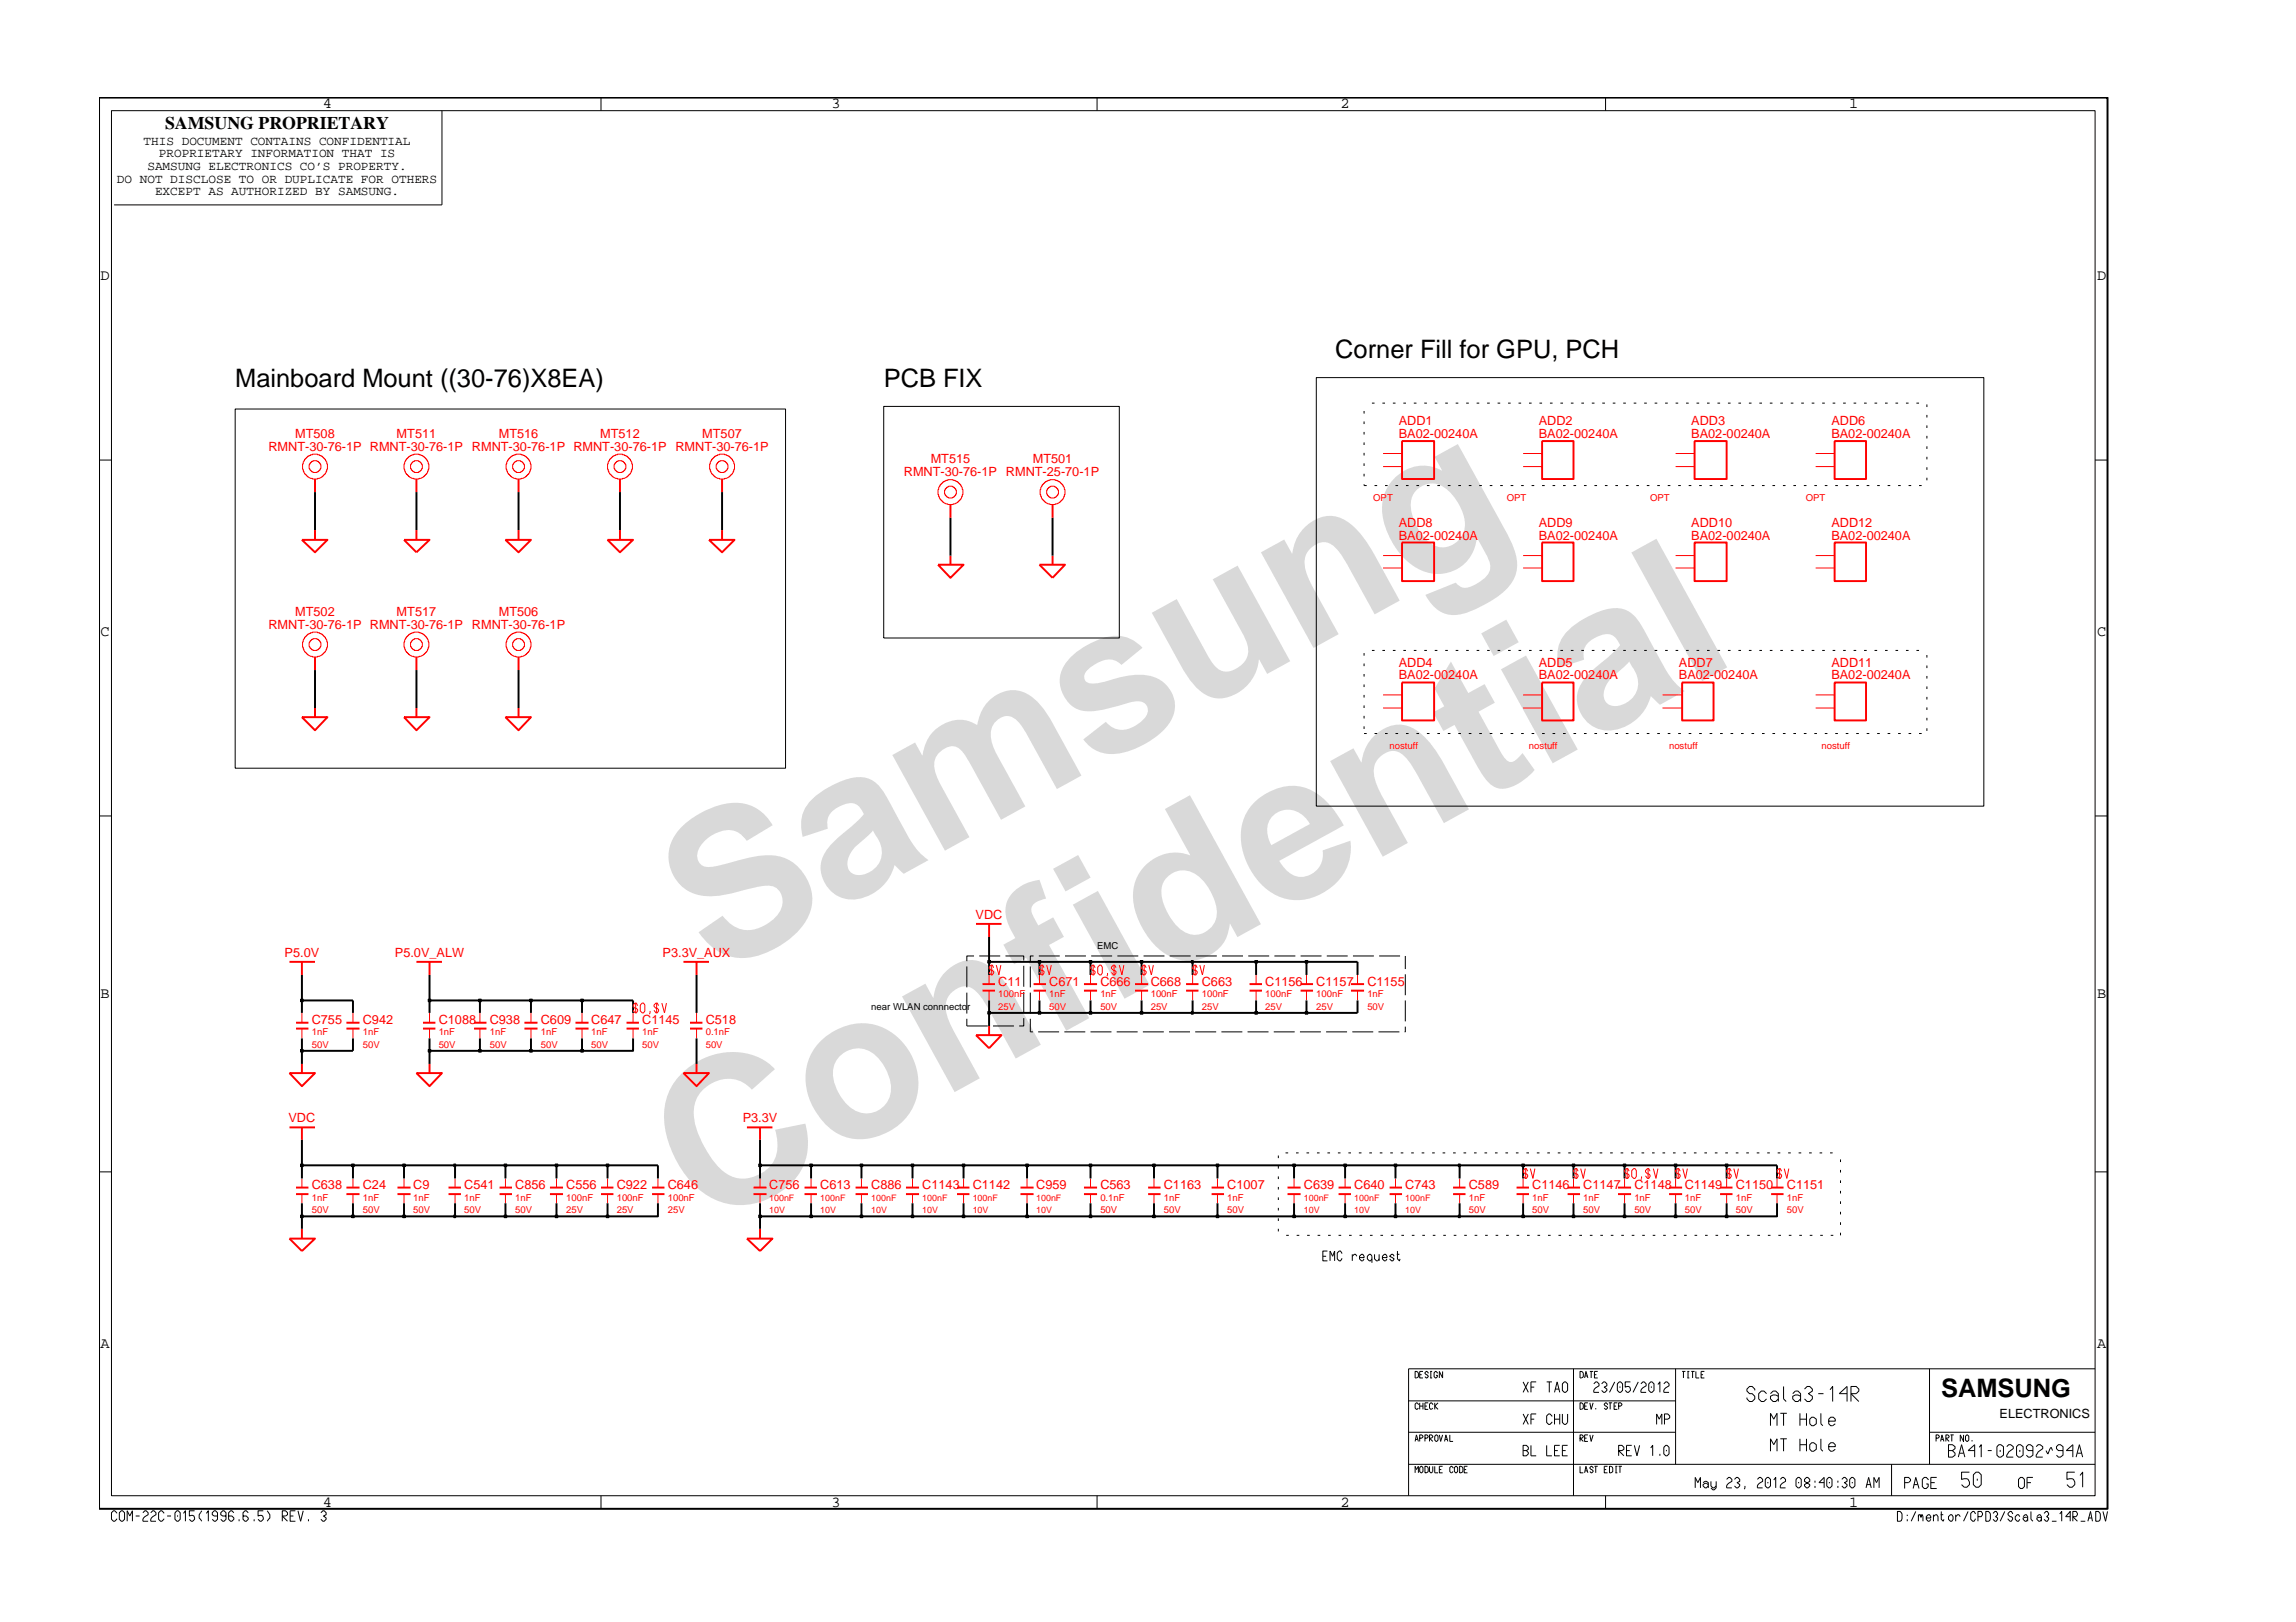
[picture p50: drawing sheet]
<svg xmlns="http://www.w3.org/2000/svg" width="297mm" height="210mm" viewBox="0 0 297 210" stroke-linecap="round" stroke-linejoin="round" font-family="sans-serif">
<defs><g id="words">
<g font-size="26.5" fill="#d9d9d9">
<text x="92.4" y="126.5" transform="rotate(-29 92.4 126.5)">Samsung</text>
<text x="91.1" y="159.2" transform="rotate(-29 91.1 159.2)">Confidential</text>
</g>
<g font-size="3.3">
<text x="172.7" y="46.3">Corner Fill for GPU, PCH</text>
<text x="30.4" y="50.1">Mainboard Mount ((30-76)X8EA)</text>
<text x="114.3" y="50.1">PCB FIX</text>
<text x="251.1" y="180.8">SAMSUNG</text>
</g>
<text font-size="2.3" x="21.4" y="16.7">SAMSUNG PROPRIETARY</text>
<g font-size="2">
<text x="41.8" y="14">4</text>
<text x="107.6" y="14">3</text>
<text x="173.4" y="14">2</text>
<text x="239.2" y="14">1</text>
<text x="13" y="36.2">D</text>
<text x="271.3" y="36.2">D</text>
<text x="13" y="82.3">C</text>
<text x="271.3" y="82.3">C</text>
<text x="13" y="129.2">B</text>
<text x="271.3" y="129.2">B</text>
<text x="13" y="174.4">A</text>
<text x="271.3" y="174.4">A</text>
<text x="41.8" y="195">4</text>
<text x="107.6" y="195">3</text>
<text x="173.4" y="195">2</text>
<text x="239.2" y="195">1</text>
</g>
<g font-size="1.6">
<text x="15.1" y="23.7">DO NOT DISCLOSE TO OR DUPLICATE FOR OTHERS</text>
<text x="18.6" y="18.8">THIS DOCUMENT CONTAINS CONFIDENTIAL</text>
<text x="19.1" y="22">SAMSUNG ELECTRONICS CO’S PROPERTY.</text>
<text x="20.5" y="20.4">PROPRIETARY INFORMATION THAT IS</text>
<text x="20.1" y="25.3">EXCEPT AS AUTHORIZED BY SAMSUNG.</text>
<text x="258.7" y="183.5">ELECTRONICS</text>
</g>
<g font-size="1.6" fill="#f00">
<text x="34.7" y="58.3">RMNT-30-76-1P RMNT-30-76-1P RMNT-30-76-1P RMNT-30-76-1P RMNT-30-76-1P</text>
<text x="38.2" y="56.7">MT508</text>
<text x="51.3" y="56.7">MT511</text>
<text x="64.5" y="56.7">MT516</text>
<text x="77.6" y="56.7">MT512</text>
<text x="90.9" y="56.7">MT507</text>
<text x="120.4" y="60">MT515</text>
<text x="133.6" y="60">MT501</text>
<text x="181" y="55">ADD1</text>
<text x="181" y="56.7">BA02-00240A</text>
<text x="199.1" y="55">ADD2</text>
<text x="199.1" y="56.7">BA02-00240A</text>
<text x="218.8" y="56.7">BA02-00240A</text>
<text x="218.8" y="55">ADD3</text>
<text x="236.9" y="55">ADD6</text>
<text x="236.9" y="56.7">BA02-00240A</text>
<text x="116.9" y="61.6">RMNT-30-76-1P RMNT-25-70-1P</text>
<text x="181" y="69.9">BA02-00240A</text>
<text x="181" y="68.2">ADD8</text>
<text x="199.1" y="68.2">ADD9</text>
<text x="199.1" y="69.9">BA02-00240A</text>
<text x="218.8" y="69.9">BA02-00240A</text>
<text x="218.8" y="68.2">ADD10</text>
<text x="236.9" y="68.2">ADD12</text>
<text x="236.9" y="69.9">BA02-00240A</text>
<text x="34.7" y="81.4">RMNT-30-76-1P RMNT-30-76-1P RMNT-30-76-1P</text>
<text x="38.2" y="79.7">MT502</text>
<text x="51.3" y="79.7">MT517</text>
<text x="64.5" y="79.7">MT506</text>
<text x="181" y="86.3">ADD4</text>
<text x="181" y="87.9">BA02-00240A</text>
<text x="199.1" y="86.3">ADD5</text>
<text x="199.1" y="87.9">BA02-00240A</text>
<text x="217.2" y="86.3">ADD7</text>
<text x="217.2" y="87.9">BA02-00240A</text>
<text x="236.9" y="86.3">ADD11</text>
<text x="236.9" y="87.9">BA02-00240A</text>
<text x="126.2" y="119">VDC</text>
<text x="36.8" y="123.9">P5.0V</text>
<text x="51.1" y="123.9">P5.0V_ALW</text>
<text x="85.7" y="123.9">P3.3V_AUX</text>
<text x="129.1" y="127.6">C11</text>
<text x="135.7" y="127.6">C671</text>
<text x="142.4" y="127.6">C666</text>
<text x="148.9" y="127.6">C668</text>
<text x="155.5" y="127.6">C663</text>
<text x="163.7" y="127.6">C1156</text>
<text x="170.3" y="127.6">C1157</text>
<text x="176.9" y="127.6">C1155</text>
<text x="40.3" y="132.5">C755</text>
<text x="46.9" y="132.5">C942</text>
<text x="56.8" y="132.5">C1088</text>
<text x="63.4" y="132.5">C938</text>
<text x="70" y="132.5">C609</text>
<text x="76.5" y="132.5">C647</text>
<text x="83.1" y="132.5">C1145</text>
<text x="91.3" y="132.5">C518</text>
<text x="37.3" y="145.2">VDC</text>
<text x="96.1" y="145.2">P3.3V</text>
<text x="40.3" y="153.9">C638</text>
<text x="46.9" y="153.9">C24</text>
<text x="53.5" y="153.9">C9</text>
<text x="60.1" y="153.9">C541</text>
<text x="66.7" y="153.9">C856</text>
<text x="73.3" y="153.9">C556</text>
<text x="79.8" y="153.9">C922</text>
<text x="86.4" y="153.9">C646</text>
<text x="99.5" y="153.9">C756</text>
<text x="106.1" y="153.9">C613</text>
<text x="112.7" y="153.9">C886</text>
<text x="119.3" y="153.9">C1143</text>
<text x="125.8" y="153.9">C1142</text>
<text x="134.1" y="153.9">C959</text>
<text x="142.4" y="153.9">C563</text>
<text x="150.6" y="153.9">C1163</text>
<text x="158.8" y="153.9">C1007</text>
<text x="168.7" y="153.9">C639</text>
<text x="175.2" y="153.9">C640</text>
<text x="181.8" y="153.9">C743</text>
<text x="190" y="153.9">C589</text>
<text x="198.2" y="153.9">C1146</text>
<text x="204.8" y="153.9">C1147</text>
<text x="211.4" y="153.9">C1148</text>
<text x="218" y="153.9">C1149</text>
<text x="224.6" y="153.9">C1150</text>
<text x="231.2" y="153.9">C1151</text>
</g>
<g font-size="1.2" fill="#f00">
<text x="177.7" y="64.9">OPT</text>
<text x="194.9" y="64.9">OPT</text>
<text x="213.5" y="64.9">OPT</text>
<text x="233.6" y="64.9">OPT</text>
<text x="179.8" y="97">nostuff</text>
<text x="197.8" y="97">nostuff</text>
<text x="215.9" y="97">nostuff</text>
<text x="235.7" y="97">nostuff</text>
<text x="129.1" y="129.1">100nF</text>
<text x="129.1" y="130.7">25V</text>
<text x="135.7" y="130.7">50V</text>
<text x="135.7" y="129.1">1nF</text>
<text x="142.4" y="129.1">1nF</text>
<text x="142.4" y="130.7">50V</text>
<text x="148.9" y="130.7">25V</text>
<text x="148.9" y="129.1">100nF</text>
<text x="155.5" y="130.7">25V</text>
<text x="155.5" y="129.1">100nF</text>
<text x="163.7" y="130.7">25V</text>
<text x="163.7" y="129.1">100nF</text>
<text x="170.3" y="129.1">100nF</text>
<text x="170.3" y="130.7">25V</text>
<text x="176.9" y="130.7">50V</text>
<text x="176.9" y="129.1">1nF</text>
<text x="40.3" y="134">1nF</text>
<text x="40.3" y="135.7">50V</text>
<text x="46.9" y="135.7">50V</text>
<text x="46.9" y="134">1nF</text>
<text x="56.8" y="135.7">50V</text>
<text x="56.8" y="134">1nF</text>
<text x="63.4" y="134">1nF</text>
<text x="63.4" y="135.7">50V</text>
<text x="70" y="134">1nF</text>
<text x="70" y="135.7">50V</text>
<text x="76.5" y="135.7">50V</text>
<text x="76.5" y="134">1nF</text>
<text x="83.1" y="134">1nF</text>
<text x="83.1" y="135.7">50V</text>
<text x="91.3" y="134">0.1nF</text>
<text x="91.3" y="135.7">50V</text>
<text x="40.3" y="155.4">1nF</text>
<text x="46.9" y="155.4">1nF</text>
<text x="53.5" y="155.4">1nF</text>
<text x="60.1" y="155.4">1nF</text>
<text x="66.7" y="155.4">1nF</text>
<text x="73.3" y="155.4">100nF</text>
<text x="79.8" y="155.4">100nF</text>
<text x="86.4" y="155.4">100nF</text>
<text x="99.5" y="155.4">100nF</text>
<text x="106.1" y="155.4">100nF</text>
<text x="112.7" y="155.4">100nF</text>
<text x="119.3" y="155.4">100nF</text>
<text x="125.8" y="155.4">100nF</text>
<text x="134.1" y="155.4">100nF</text>
<text x="142.4" y="155.4">0.1nF</text>
<text x="150.6" y="155.4">1nF</text>
<text x="158.8" y="155.4">1nF</text>
<text x="168.7" y="155.4">100nF</text>
<text x="175.2" y="155.4">100nF</text>
<text x="181.8" y="155.4">100nF</text>
<text x="190" y="155.4">1nF</text>
<text x="198.2" y="155.4">1nF</text>
<text x="204.8" y="155.4">1nF</text>
<text x="211.4" y="155.4">1nF</text>
<text x="218" y="155.4">1nF</text>
<text x="224.6" y="155.4">1nF</text>
<text x="231.2" y="155.4">1nF</text>
<text x="40.3" y="157">50V</text>
<text x="46.9" y="157">50V</text>
<text x="53.5" y="157">50V</text>
<text x="60.1" y="157">50V</text>
<text x="66.7" y="157">50V</text>
<text x="73.3" y="157">25V</text>
<text x="79.8" y="157">25V</text>
<text x="86.4" y="157">25V</text>
<text x="99.5" y="157">10V</text>
<text x="106.1" y="157">10V</text>
<text x="112.7" y="157">10V</text>
<text x="119.3" y="157">10V</text>
<text x="125.8" y="157">10V</text>
<text x="134.1" y="157">10V</text>
<text x="142.4" y="157">50V</text>
<text x="150.6" y="157">50V</text>
<text x="158.8" y="157">50V</text>
<text x="168.7" y="157">10V</text>
<text x="175.2" y="157">10V</text>
<text x="181.8" y="157">10V</text>
<text x="190" y="157">50V</text>
<text x="198.2" y="157">50V</text>
<text x="204.8" y="157">50V</text>
<text x="211.4" y="157">50V</text>
<text x="218" y="157">50V</text>
<text x="224.6" y="157">50V</text>
<text x="231.2" y="157">50V</text>
</g>
<g font-size="1.2">
<text x="141.9" y="122.9">EMC</text>
<text x="112.7" y="130.7">near WLAN connnector</text>
</g>
</g></defs>
<g fill="none" stroke="#f00" stroke-width=".25">
<path d="M181.4 57.1h4.1v4.9h-4.1zM199.5 57.1h4.1v4.9h-4.1zM219.2 57.1h4.2v4.9h-4.2zM237.3 57.1h4.1v4.9h-4.1zM39.1 69.9h3.3l-1.6 1.6zM40.8 62v1.7M40.8 68.6v1.3M52.3 69.9h3.3l-1.7 1.6zM53.9 62v1.7M53.9 68.6v1.3M65.4 69.9h3.3l-1.6 1.6zM67.1 62v1.7"/>
<path d="M67.1 68.6v1.3M78.6 69.9h3.3l-1.7 1.6zM80.2 62v1.7M80.2 68.6v1.3M91.7 69.9h3.3l-1.6 1.6zM93.4 62v1.7M93.4 68.6v1.3M121.4 73.1h3.3l-1.7 1.7zM123 65.3v1.7M123 71.9v1.2M134.5 73.1h3.3l-1.6 1.7zM136.2 65.3v1.7"/>
<path d="M136.2 71.9v1.2M181.4 70.2h4.1v5h-4.1zM199.5 70.2h4.1v5h-4.1zM219.2 70.2h4.2v5h-4.2zM237.3 70.2h4.1v5h-4.1zM39.1 92.8h3.3l-1.6 1.7zM40.8 85v1.7M40.8 91.6v1.2M52.3 92.8h3.3l-1.7 1.7zM53.9 85v1.7M53.9 91.6v1.2M65.4 92.8h3.3l-1.6 1.7z"/>
<path d="M67.1 85v1.7M67.1 91.6v1.2M181.4 88.3h4.1v4.9h-4.1zM199.5 88.3h4.1v4.9h-4.1zM217.6 88.3h4.1v4.9h-4.1zM237.3 88.3h4.1v4.9h-4.1zM126.3 119.6h3.3M128 119.6v1.7M37.5 138.9h3.3l-1.7 1.7zM37.5 124.5h3.3M38.3 132.3h1.6M38.3 133.1h1.6"/>
<path d="M39.1 124.5v1.7M39.1 137.7v1.2M44.8 132.3h1.7M44.8 133.1h1.7M53.9 138.9h3.3l-1.6 1.7zM53.9 124.5h3.3M54.7 132.3h1.6M54.7 133.1h1.6M55.6 124.5v1.7M55.6 137.7v1.2M61.3 132.3h1.6M61.3 133.1h1.6"/>
<path d="M67.8 132.3h1.7M67.8 133.1h1.7M74.5 132.3h1.6M74.5 133.1h1.6M81.1 132.3h1.6M81.1 133.1h1.6M88.4 138.9h3.3l-1.6 1.7zM88.4 124.5h3.3M89.3 132.3h1.6M89.3 133.1h1.6M90.1 124.5v1.7M90.1 137.7v1.2"/>
<path d="M126.3 134h3.3l-1.6 1.7zM127.1 127.4h1.6M127.1 128.2h1.6M128 132.8v1.2M133.7 127.4h1.6M133.7 128.2h1.6M140.2 127.4h1.7M140.2 128.2h1.7M146.8 127.4h1.7M146.8 128.2h1.7M153.4 127.4h1.7M153.4 128.2h1.7"/>
<path d="M161.7 127.4h1.6M161.7 128.2h1.6M168.3 127.4h1.6M168.3 128.2h1.6M174.8 127.4h1.7M174.8 128.2h1.7M37.5 145.9h3.3M38.3 153.7h1.6M38.3 154.5h1.6M39.1 145.9v1.6M39.1 159v1.3M44.8 153.7h1.7"/>
<path d="M44.8 154.5h1.7M51.4 153.7h1.7M51.4 154.5h1.7M58 153.7h1.6M58 154.5h1.6M64.6 153.7h1.6M64.6 154.5h1.6M71.1 153.7h1.7M71.1 154.5h1.7M77.8 153.7h1.6M77.8 154.5h1.6M84.4 153.7h1.6"/>
<path d="M84.4 154.5h1.6M96.6 145.9h3.3M97.5 153.7h1.7M97.5 154.5h1.7M98.3 145.9v1.6M98.3 159v1.3M104.1 153.7h1.6M104.1 154.5h1.6M110.7 153.7h1.6M110.7 154.5h1.6M117.2 153.7h1.7M117.2 154.5h1.7"/>
<path d="M123.8 153.7h1.6M123.8 154.5h1.6M132 153.7h1.7M132 154.5h1.7M140.2 153.7h1.7M140.2 154.5h1.7M148.5 153.7h1.6M148.5 154.5h1.6M156.7 153.7h1.7M156.7 154.5h1.7M166.6 153.7h1.7M166.6 154.5h1.7"/>
<path d="M173.2 153.7h1.6M173.2 154.5h1.6M179.8 153.7h1.6M179.8 154.5h1.6M188 153.7h1.6M188 154.5h1.6M196.2 153.7h1.6M196.2 154.5h1.6M202.8 153.7h1.6M202.8 154.5h1.6M209.3 153.7h1.7M209.3 154.5h1.7"/>
<path d="M215.9 153.7h1.7M215.9 154.5h1.7M222.5 153.7h1.6M222.5 154.5h1.6M229.1 153.7h1.6M229.1 154.5h1.6M37.5 160.3h3.3l-1.7 1.6zM96.6 160.3h3.3l-1.6 1.6z"/>
</g>
<g fill="none" stroke="#f00" stroke-width=".13">
<path d="M39.4 59.5l.4-.5h.2l.2-.1h.2v-.1h.7v.1h.2l.2 .1h.2l.4 .5v.1l.2 .2v.2h.1v.7h-.1v.3h-.1l-.1 .3-.4 .4-.4 .2h-.2v.1h-.7v-.1h-.2l-.4-.2-.4-.4-.1-.3h-.1v-.3h-.1v-.7h.1v-.2l.2-.2zM40.2 59.8h.1a.61 .61 0 0 1 .9 0l.3 .3v.5l-.5 .5h-.5h-.2l-.2-.3-.1-.7h.1v-.1zM52.5 59.5l.4-.5h.2l.2-.1h.2v-.1h.7v.1h.3l.1 .1h.2l.4 .5v.1l.2 .2v.2h.1v.7h-.1v.3h-.1l-.1 .3-.4 .4-.3 .2h-.3v.1h-.7v-.1h-.2l-.4-.2-.4-.4-.1-.3v-.3h-.1v-.7h.1v-.2l.1-.2zM53.4 59.8h.1a.61 .61 0 0 1 .8 0l.3 .3v.5l-.5 .5h-.5h-.1l-.3-.3-.1-.7h.1v-.1zM65.9 59.3l.3-.3h.1l.2-.1h.2v-.1h.7v.1h.3l.1 .1h.2l.4 .5v.1l.2 .2v.2h.1v.7h-.1v.3h-.1l-.1 .3-.4 .4-.3 .2h-.3v.1h-.7v-.1h-.2l-.3-.2-.5-.4-.1-.3v-.3h-.1v-.7h.1v-.2zM66.5 59.9l.2-.1a.61 .61 0 0 1 .8 0l.3 .3v.5l-.5 .5h-.5h-.1l-.3-.3-.1-.7h.1zM79 59.3l.3-.3h.1l.2-.1h.3v-.1h.6v.1h.3l.2 .1h.1l.5 .5v.1l.1 .2v.2h.1v.7h-.1v.3h-.1v.3l-.5 .4-.3 .2h-.3v.1h-.6v-.1h-.3l-.3-.2-.4-.4-.1-.3h-.1v-.3h-.1v-.7h.1v-.2zM79.6 59.9l.2-.1a.61 .61 0 0 1 .8 0l.4 .3v.5l-.5 .5h-.5h-.2l-.3-.3-.1-.7h.1zM92.2 59.3l.3-.3 .3-.1h.3v-.1h.7v.1h.2l.3 .1 .5 .5v.1l.1 .2v.2h.1v.7h-.1v.3l-.1 .3-.5 .4-.3 .2h-.2v.1h-.7v-.1h-.3l-.3-.2-.4-.4-.1-.3h-.1v-.3h-.1v-.7h.1v-.2zM93 59.7l.7-.1v.1h.1l.3 .3 .1 .6h-.1v.2l-.3 .3h-.6h-.2l-.3-.3v-.7v-.1zM178.9 58.7h2.5M181.4 57v.1"/>
<path d="M197 58.7h2.5M199.5 57v.1M216.8 58.7h2.4M219.2 57v.1M234.9 58.7h2.4M237.3 57v.1M121.6 62.8l.4-.5h.2l.2-.1h.2v-.1h.7v.1h.3l.3 .1 .4 .5v.1l.2 .2v.2h.1v.7h-.1v.3h-.1l-.1 .3-.4 .4-.3 .2h-.3v.1h-.7v-.1h-.2l-.4-.2-.4-.4-.1-.3h-.1v-.3v-.7v-.2l.2-.2zM122.4 63.2l.1-.1a.61 .61 0 0 1 .9 0l.3 .3v.5l-.5 .5h-.5h-.2l-.2-.3-.1-.7h.1zM134.9 62.7l.3-.4 .4-.1h.2v-.1h.7v.1h.3l.3 .1 .4 .5v.1l.2 .2v.2h.1v.7h-.1v.3h-.1l-.1 .3-.4 .4-.3 .2h-.3v.1h-.7v-.1h-.2l-.4-.2-.4-.4-.1-.3h-.1v-.3v-.7v-.2zM135.5 63.3l.2-.2a.61 .61 0 0 1 .9 0l.3 .3v.5l-.5 .5h-.5h-.2l-.2-.3v-.2h-.1zM178.9 60.4h2.5M178.9 71.9h2.5"/>
<path d="M178.9 73.5h2.5M181.4 70.1v.1M197 60.4h2.5M197 71.9h2.5M197 73.5h2.5M199.5 70.1v.1M216.8 60.4h2.4M216.8 71.9h2.4M216.8 73.5h2.4M219.2 70.1v.1M234.9 60.4h2.4M234.9 71.9h2.4"/>
<path d="M234.9 73.5h2.4M237.3 70.1v.1M39.4 82.5l.4-.4 .4-.1v-.1h.2v-.1h.7v.1h.2v.1l.4 .1 .4 .4v.1l.2 .2v.3h.1v.6h-.1v.3h-.1l-.1 .3-.4 .5-.4 .1h-.2v.1h-.7v-.1h-.2l-.4-.1-.4-.5-.1-.3h-.1v-.3h-.1v-.6h.1v-.3l.2-.2zM40.1 83l.2-.2a.61 .61 0 0 1 .9 0l.3 .4v.5l-.5 .5h-.5v-.1h-.2l-.2-.3v-.1h-.1zM52.5 82.5l.4-.4 .4-.1v-.1h.2v-.1h.7v.1h.3v.1l.3 .1 .4 .4v.1l.2 .2v.3h.1v.6h-.1v.3h-.1l-.1 .3-.4 .5-.3 .1h-.3v.1h-.7v-.1h-.2l-.4-.1-.4-.5-.1-.3v-.3h-.1v-.6h.1v-.3l.1-.2zM53.3 82.9l.2-.1a.61 .61 0 0 1 .8 0l.3 .4v.5l-.5 .5h-.5v-.1h-.1l-.3-.3-.1-.6h.1zM66.1 82.1l.4-.1v-.1h.2v-.1h.7v.1h.3v.1l.3 .1 .4 .4v.1l.2 .2v.3h.1v.6h-.1v.3h-.1l-.1 .3-.4 .5-.3 .1h-.3v.1h-.7v-.1h-.2l-.3-.1-.5-.5-.1-.3v-.3h-.1v-.6h.1v-.3l.1-.2v-.1zM66.4 83l.3-.2a.61 .61 0 0 1 .8 0l.3 .4v.5l-.5 .5h-.5v-.1h-.1l-.3-.3v-.1h-.1zM178.9 89.9h2.5M178.9 91.6h2.5M181.4 88.2v.1M197 89.9h2.5"/>
<path d="M197 91.6h2.5M199.5 88.2v.1M215.1 89.9h2.5M215.1 91.6h2.5M217.6 88.2v.1M234.9 89.9h2.4M234.9 91.6h2.4M237.3 88.2v.1M39.1 131.1v1.2M39.1 133.1v1.3M45.7 131.1v1.2M45.7 133.1v1.3"/>
<path d="M55.6 131.1v1.2M55.6 133.1v1.3M62.1 131.1v1.2M62.1 133.1v1.3M68.7 131.1v1.2M68.7 133.1v1.3M75.3 131.1v1.2M75.3 133.1v1.3M81.9 131.1v1.2M81.9 133.1v1.3M82.2 129.8v1.3M82.5 130.1l-.2-.3h-.1l-.3 .3v.1l.6 .5-.2 .4h-.1l-.3-.4"/>
<path d="M82.8 130.1l.3-.3h.2l.1 .3v.7l-.1 .3h-.2l-.3-.3zM84.1 130.8l-.1 .4M84.9 129.8v1.3M85.2 130.1l-.2-.3h-.1l-.3 .3v.1l.6 .5-.2 .4h-.1l-.3-.4M85.6 129.8l.4 1.3 .2-1.3M90.1 131.1v1.2M90.1 133.1v1.3M128 126.2v1.2M128 128.2v1.3M128.3 124.9v1.3M128.6 125.2l-.2-.3h-.2l-.2 .3v.1l.2 .3h.2l.2 .1-.2 .5h-.2l-.2-.4M128.9 124.9l.3 1.3 .3-1.3"/>
<path d="M134.5 126.2v1.2M134.5 128.2v1.3M134.8 124.9v1.3M135.1 125.2l-.2-.3h-.2l-.2 .3v.1l.2 .3h.2l.2 .1-.2 .5h-.2l-.2-.4M135.4 124.9l.3 1.3 .3-1.3M141.1 126.2v1.2M141.1 128.2v1.3M141.4 124.9v1.3M141.7 125.2l-.2-.3h-.2l-.2 .3v.1l.2 .3h.2l.2 .1-.2 .5h-.2l-.2-.4M142.3 124.9h.1l.2 .3v.7l-.2 .3h-.1l-.3-.3v-.7zM143.3 125.9l-.1 .4M144.1 124.9v1.3"/>
<path d="M144.4 125.2l-.2-.3h-.2l-.2 .3v.1l.2 .3h.2l.2 .1-.2 .5h-.2l-.2-.4M144.8 124.9l.3 1.3 .3-1.3M147.7 126.2v1.2M147.7 128.2v1.3M148 124.9v1.3M148.3 125.2l-.2-.3h-.2l-.2 .3v.1l.2 .3h.2l.2 .1-.2 .5h-.2l-.2-.4M148.6 124.9l.4 1.3 .2-1.3M154.3 126.2v1.2M154.3 128.2v1.3M154.6 124.9v1.3M154.9 125.2l-.2-.3h-.2l-.2 .3v.1l.2 .3h.2l.2 .1-.2 .5h-.2l-.2-.4M155.2 124.9l.4 1.3 .2-1.3"/>
<path d="M162.5 126.2v1.2M162.5 128.2v1.3M169 126.2v1.2M169 128.2v1.3M175.6 126.2v1.2M175.6 128.2v1.3M39.1 152.5v1.2M39.1 154.5v1.2M45.7 152.5v1.2M45.7 154.5v1.2M52.3 152.5v1.2M52.3 154.5v1.2"/>
<path d="M58.9 152.5v1.2M58.9 154.5v1.2M65.4 152.5v1.2M65.4 154.5v1.2M72 152.5v1.2M72 154.5v1.2M78.6 152.5v1.2M78.6 154.5v1.2M85.1 152.5v1.2M85.1 154.5v1.2M98.3 152.5v1.2M98.3 154.5v1.2"/>
<path d="M104.9 152.5v1.2M104.9 154.5v1.2M111.4 152.5v1.2M111.4 154.5v1.2M118.1 152.5v1.2M118.1 154.5v1.2M124.7 152.5v1.2M124.7 154.5v1.2M132.9 152.5v1.2M132.9 154.5v1.2M141.1 152.5v1.2M141.1 154.5v1.2"/>
<path d="M149.3 152.5v1.2M149.3 154.5v1.2M157.5 152.5v1.2M157.5 154.5v1.2M167.4 152.5v1.2M167.4 154.5v1.2M174 152.5v1.2M174 154.5v1.2M180.5 152.5v1.2M180.5 154.5v1.2M188.8 152.5v1.2M188.8 154.5v1.2"/>
<path d="M197 152.5v1.2M197 154.5v1.2M197.4 151.2v1.3M197.6 151.6l-.1-.4h-.2l-.3 .3v.2l.3 .2h.2l.1 .2-.1 .4h-.2l-.3-.3M198 151.2l.3 1.3 .3-1.3M203.6 152.5v1.2M203.6 154.5v1.2M203.9 151.2v1.3M204.2 151.6l-.2-.4h-.2l-.2 .3v.2l.6 .4-.2 .4h-.2l-.2-.3M204.5 151.2l.3 1.3 .3-1.3M210.2 152.5v1.2M210.2 154.5v1.2"/>
<path d="M210.5 151.2v1.3M210.8 151.6l-.2-.4h-.2l-.2 .3v.2l.2 .2h.2l.2 .2-.2 .4h-.2l-.2-.3M211.1 151.5l.3-.3h.1l.2 .3v.7l-.2 .3h-.1l-.3-.3zM212.4 152.2l-.1 .5M213.2 151.2v1.3M213.5 151.6l-.2-.4h-.2l-.2 .3v.2l.6 .4-.2 .4h-.2l-.2-.3M213.9 151.2l.3 1.3 .3-1.3M216.8 152.5v1.2M216.8 154.5v1.2M217.1 151.2v1.3M217.4 151.6l-.2-.4h-.2l-.2 .3v.2l.2 .2h.2l.2 .2-.2 .4h-.2l-.2-.3M217.7 151.2l.3 1.3 .3-1.3"/>
<path d="M223.4 152.5v1.2M223.4 154.5v1.2M223.7 151.2v1.3M224 151.6l-.2-.4h-.2l-.2 .3v.2l.6 .4-.2 .4h-.2l-.2-.3M224.3 151.2l.3 1.3 .3-1.3M229.9 152.5v1.2M229.9 154.5v1.2M230.2 151.2v1.3M230.5 151.6l-.2-.4h-.1l-.3 .3v.2l.3 .2h.1l.2 .2-.2 .4h-.1l-.3-.3M230.8 151.2l.4 1.3 .2-1.3"/>
</g>
<g fill="none" stroke="#000" stroke-width=".25">
<path d="M12.8 12.6h259.9v182.7h-259.9zM40.8 63.7v4.9M53.9 63.7v4.9M67.1 63.7v4.9M80.2 63.7v4.9M93.4 63.7v4.9M123 67v4.9M136.2 67v4.9M40.8 86.7v4.9M53.9 86.7v4.9M67.1 86.7v4.9M39.1 126.2v4.9"/>
<path d="M39.1 134.4v3.3M39.1 129.5h6.6v1.6M45.7 134.4v1.6h-6.6M55.6 126.2v4.9M55.6 134.4v3.3M55.6 136h19.7M55.6 129.5h26.3v1.6M62.1 129.5v1.6M62.1 134.4v1.6M68.7 129.5v1.6M68.7 134.4v1.6M75.3 129.5v1.6"/>
<path d="M75.3 134.4v1.6M81.9 134.4v1.6h-6.6M90.1 126.2v4.9M90.1 134.4v3.3M128 121.3v4.9M128 129.5v3.3M128 124.5h47.6v1.7M134.5 124.5v1.7M134.5 129.5v1.6M141.1 124.5v1.7M141.1 129.5v1.6M147.7 124.5v1.7"/>
<path d="M147.7 129.5v1.6M154.3 124.5v1.7M154.3 129.5v1.6M162.5 124.5v1.7M162.5 129.5v1.6M169 124.5v1.7M169 129.5v1.6M175.6 129.5v1.6h-47.6M39.1 147.5v5M39.1 155.7v3.3M39.1 157.4h39.5M39.1 150.8h46v1.7"/>
<path d="M45.7 150.8v1.7M45.7 155.7v1.7M52.3 150.8v1.7M52.3 155.7v1.7M58.9 150.8v1.7M58.9 155.7v1.7M65.4 150.8v1.7M65.4 155.7v1.7M72 150.8v1.7M72 155.7v1.7M78.6 150.8v1.7M78.6 155.7v1.7"/>
<path d="M85.1 155.7v1.7h-6.5M98.3 147.5v5M98.3 155.7v3.3M98.3 157.4h125.1M98.3 150.8h131.6v1.7M104.9 150.8v1.7M104.9 155.7v1.7M111.4 150.8v1.7M111.4 155.7v1.7M118.1 150.8v1.7M118.1 155.7v1.7M124.7 150.8v1.7"/>
<path d="M124.7 155.7v1.7M132.9 150.8v1.7M132.9 155.7v1.7M141.1 150.8v1.7M141.1 155.7v1.7M149.3 150.8v1.7M149.3 155.7v1.7M157.5 150.8v1.7M157.5 155.7v1.7M167.4 150.8v1.7M167.4 155.7v1.7M174 150.8v1.7"/>
<path d="M174 155.7v1.7M180.5 150.8v1.7M180.5 155.7v1.7M188.8 150.8v1.7M188.8 155.7v1.7M197 150.8v1.7M197 155.7v1.7M203.6 150.8v1.7M203.6 155.7v1.7M210.2 150.8v1.7M210.2 155.7v1.7M216.8 150.8v1.7"/>
<path d="M216.8 155.7v1.7M223.4 150.8v1.7M223.4 155.7v1.7M229.9 155.7v1.7h-6.5"/>
</g>
<g fill="#000">
<path d="M38.9 135.8h.3v.4h-.3z" fill-rule="evenodd"/>
<path d="M38.9 129.3h.3v.3h-.3z" fill-rule="evenodd"/>
<path d="M55.4 135.8h.3v.4h-.3z" fill-rule="evenodd"/>
<path d="M55.4 129.3h.3v.3h-.3z" fill-rule="evenodd"/>
<path d="M61.9 135.8h.4v.4h-.4z" fill-rule="evenodd"/>
<path d="M61.9 129.3h.4v.3h-.4z" fill-rule="evenodd"/>
<path d="M68.5 135.8h.4v.4h-.4z" fill-rule="evenodd"/>
<path d="M68.5 129.3h.4v.3h-.4z" fill-rule="evenodd"/>
<path d="M75.1 135.8h.4v.4h-.4z" fill-rule="evenodd"/>
<path d="M75.1 129.3h.4v.3h-.4z" fill-rule="evenodd"/>
<path d="M127.8 130.9h.3v.3h-.3z" fill-rule="evenodd"/>
<path d="M127.8 124.3h.3v.3h-.3z" fill-rule="evenodd"/>
<path d="M134.3 130.9h.3v.3h-.3z" fill-rule="evenodd"/>
<path d="M134.3 124.3h.3v.3h-.3z" fill-rule="evenodd"/>
<path d="M140.9 130.9h.4v.3h-.4z" fill-rule="evenodd"/>
<path d="M140.9 124.3h.4v.3h-.4z" fill-rule="evenodd"/>
<path d="M147.5 130.9h.4v.3h-.4z" fill-rule="evenodd"/>
<path d="M147.5 124.3h.4v.3h-.4z" fill-rule="evenodd"/>
<path d="M154.1 130.9h.3v.3h-.3z" fill-rule="evenodd"/>
<path d="M154.1 124.3h.3v.3h-.3z" fill-rule="evenodd"/>
<path d="M162.3 130.9h.4v.3h-.4z" fill-rule="evenodd"/>
<path d="M162.3 124.3h.4v.3h-.4z" fill-rule="evenodd"/>
<path d="M168.9 130.9h.3v.3h-.3z" fill-rule="evenodd"/>
<path d="M168.9 124.3h.3v.3h-.3z" fill-rule="evenodd"/>
<path d="M38.9 157.2h.3v.4h-.3z" fill-rule="evenodd"/>
<path d="M38.9 150.6h.3v.4h-.3z" fill-rule="evenodd"/>
<path d="M45.5 157.2h.3v.4h-.3z" fill-rule="evenodd"/>
<path d="M45.5 150.6h.3v.4h-.3z" fill-rule="evenodd"/>
<path d="M52.1 157.2h.3v.4h-.3z" fill-rule="evenodd"/>
<path d="M52.1 150.6h.3v.4h-.3z" fill-rule="evenodd"/>
<path d="M58.7 157.2h.3v.4h-.3z" fill-rule="evenodd"/>
<path d="M58.7 150.6h.3v.4h-.3z" fill-rule="evenodd"/>
<path d="M65.2 157.2h.4v.4h-.4z" fill-rule="evenodd"/>
<path d="M65.2 150.6h.4v.4h-.4z" fill-rule="evenodd"/>
<path d="M71.8 157.2h.4v.4h-.4z" fill-rule="evenodd"/>
<path d="M71.8 150.6h.4v.4h-.4z" fill-rule="evenodd"/>
<path d="M78.4 157.2h.4v.4h-.4z" fill-rule="evenodd"/>
<path d="M78.4 150.6h.4v.4h-.4z" fill-rule="evenodd"/>
<path d="M98.2 157.2h.3v.4h-.3z" fill-rule="evenodd"/>
<path d="M98.2 150.6h.3v.4h-.3z" fill-rule="evenodd"/>
<path d="M104.8 157.2h.3v.4h-.3z" fill-rule="evenodd"/>
<path d="M104.8 150.6h.3v.4h-.3z" fill-rule="evenodd"/>
<path d="M111.3 157.2h.3v.4h-.3z" fill-rule="evenodd"/>
<path d="M111.3 150.6h.3v.4h-.3z" fill-rule="evenodd"/>
<path d="M117.9 157.2h.3v.4h-.3z" fill-rule="evenodd"/>
<path d="M117.9 150.6h.3v.4h-.3z" fill-rule="evenodd"/>
<path d="M124.5 157.2h.3v.4h-.3z" fill-rule="evenodd"/>
<path d="M124.5 150.6h.3v.4h-.3z" fill-rule="evenodd"/>
<path d="M132.7 157.2h.3v.4h-.3z" fill-rule="evenodd"/>
<path d="M132.7 150.6h.3v.4h-.3z" fill-rule="evenodd"/>
<path d="M140.9 157.2h.4v.4h-.4z" fill-rule="evenodd"/>
<path d="M140.9 150.6h.4v.4h-.4z" fill-rule="evenodd"/>
<path d="M149.1 157.2h.4v.4h-.4z" fill-rule="evenodd"/>
<path d="M149.1 150.6h.4v.4h-.4z" fill-rule="evenodd"/>
<path d="M157.3 157.2h.4v.4h-.4z" fill-rule="evenodd"/>
<path d="M157.3 150.6h.4v.4h-.4z" fill-rule="evenodd"/>
<path d="M167.2 157.2h.4v.4h-.4z" fill-rule="evenodd"/>
<path d="M167.2 150.6h.4v.4h-.4z" fill-rule="evenodd"/>
<path d="M173.8 157.2h.4v.4h-.4z" fill-rule="evenodd"/>
<path d="M173.8 150.6h.4v.4h-.4z" fill-rule="evenodd"/>
<path d="M180.4 157.2h.3v.4h-.3z" fill-rule="evenodd"/>
<path d="M180.4 150.6h.3v.4h-.3z" fill-rule="evenodd"/>
<path d="M188.7 157.2h.2v.4h-.2z" fill-rule="evenodd"/>
<path d="M188.7 150.6h.2v.4h-.2z" fill-rule="evenodd"/>
<path d="M196.9 157.2h.3v.4h-.3z" fill-rule="evenodd"/>
<path d="M196.9 150.6h.3v.4h-.3z" fill-rule="evenodd"/>
<path d="M203.4 157.2h.3v.4h-.3z" fill-rule="evenodd"/>
<path d="M203.4 150.6h.3v.4h-.3z" fill-rule="evenodd"/>
<path d="M210 157.2h.3v.4h-.3z" fill-rule="evenodd"/>
<path d="M210 150.6h.3v.4h-.3z" fill-rule="evenodd"/>
<path d="M216.6 157.2h.3v.4h-.3z" fill-rule="evenodd"/>
<path d="M216.6 150.6h.3v.4h-.3z" fill-rule="evenodd"/>
<path d="M223.2 157.2h.3v.4h-.3z" fill-rule="evenodd"/>
<path d="M223.2 150.6h.3v.4h-.3z" fill-rule="evenodd"/>
</g>
<g fill="none" stroke="#000" stroke-width=".13">
<path d="M14.4 14.3h256.6v179.3h-256.6zM57.2 14.3v12.2h-42.4M77.8 12.6v1.7M141.9 12.6v1.7M207.7 12.6v1.7M12.8 59.5h1.6M30.4 52.9h71.2v46.5h-71.2zM114.3 52.6h30.5v30h-30.5zM170.3 48.9h86.4v55.4h-86.4zM176.5 53.2v.3M176.5 54.5v.4M176.5 55.9v.3"/>
<path d="M176.5 57.2v.4M176.5 58.6v.3M176.5 60v.3M177.5 52.2h.3M178.8 52.2h.4M180.2 52.2h.3M181.6 52.2h.3M182.9 52.2h.3M184.3 52.2h.3M185.6 52.2h.4M187 52.2h.3M188.3 52.2h.4"/>
<path d="M189.7 52.2h.3M191 52.2h.4M192.4 52.2h.3M193.7 52.2h.4M195.1 52.2h.3M196.5 52.2h.3M197.8 52.2h.3M199.2 52.2h.3M200.5 52.2h.4M201.9 52.2h.3M203.2 52.2h.4M204.6 52.2h.3"/>
<path d="M205.9 52.2h.4M207.3 52.2h.3M208.6 52.2h.4M210 52.2h.3M211.4 52.2h.3M212.7 52.2h.3M214.1 52.2h.3M215.4 52.2h.4M216.8 52.2h.3M218.1 52.2h.4M219.5 52.2h.3M220.8 52.2h.4"/>
<path d="M222.2 52.2h.3M223.5 52.2h.4M224.9 52.2h.3M226.3 52.2h.3M227.6 52.2h.4M229 52.2h.3M230.3 52.2h.4M231.7 52.2h.3M233 52.2h.4M234.4 52.2h.3M235.7 52.2h.4M237.1 52.2h.3"/>
<path d="M238.4 52.2h.4M239.8 52.2h.3M241.2 52.2h.3M242.5 52.2h.4M243.9 52.2h.3M245.2 52.2h.4M246.6 52.2h.3M247.9 52.2h.4M249.3 52.3v.4M249.3 53.7v.3M249.3 55v.4M249.3 56.4v.3"/>
<path d="M249.3 57.8v.3M249.3 59.1v.4M271 59.5h1.7M176.5 61.3v.4M176.5 62.7v.1h.3M177.8 62.8h.4M179.2 62.8h.3M180.5 62.8h.4M181.9 62.8h.3M183.2 62.8h.4M184.6 62.8h.3M186 62.8h.3"/>
<path d="M187.3 62.8h.3M188.7 62.8h.3M190 62.8h.4M191.4 62.8h.3M192.7 62.8h.4M194.1 62.8h.3M195.4 62.8h.4M196.8 62.8h.3M198.1 62.8h.4M199.5 62.8h.3M200.9 62.8h.3M202.2 62.8h.4"/>
<path d="M203.6 62.8h.3M204.9 62.8h.4M206.3 62.8h.3M207.6 62.8h.4M209 62.8h.3M210.3 62.8h.4M211.7 62.8h.3M213 62.8h.4M214.4 62.8h.3M215.8 62.8h.3M217.1 62.8h.4M218.5 62.8h.3"/>
<path d="M219.8 62.8h.4M221.2 62.8h.3M222.5 62.8h.4M223.9 62.8h.3M225.2 62.8h.4M226.6 62.8h.3M228 62.8h.3M229.3 62.8h.3M230.7 62.8h.3M232 62.8h.4M233.4 62.8h.3M234.7 62.8h.4"/>
<path d="M236.1 62.8h.3M237.4 62.8h.4M238.8 62.8h.3M240.1 62.8h.4M241.5 62.8h.3M242.9 62.8h.3M244.2 62.8h.3M245.6 62.8h.3M246.9 62.8h.4M248.3 62.8h.3M249.3 60.5v.3M249.3 61.8v.4"/>
<path d="M176.5 94.9h.3M176.5 84.5v.4M176.5 85.9v.3M176.5 87.2v.4M176.5 88.6v.3M176.5 89.9v.4M176.5 91.3v.3M176.5 92.6v.4M176.5 94v.3M177.5 84.2h.3M177.8 94.9h.4M178.8 84.2h.4"/>
<path d="M179.2 94.9h.3M180.2 84.2h.3M180.5 94.9h.4M181.6 84.2h.3M181.9 94.9h.3M182.9 84.2h.3M183.2 94.9h.4M184.3 84.2h.3M184.6 94.9h.3M185.6 84.2h.4M186 94.9h.3M187 84.2h.3"/>
<path d="M187.3 94.9h.3M188.3 84.2h.4M188.7 94.9h.3M189.7 84.2h.3M190 94.9h.4M191 84.2h.4M191.4 94.9h.3M192.4 84.2h.3M192.7 94.9h.4M193.7 84.2h.4M194.1 94.9h.3M195.1 84.2h.3"/>
<path d="M195.4 94.9h.4M196.5 84.2h.3M196.8 94.9h.3M197.8 84.2h.3M198.1 94.9h.4M199.2 84.2h.3M199.5 94.9h.3M200.5 84.2h.4M200.9 94.9h.3M201.9 84.2h.3M202.2 94.9h.4M203.2 84.2h.4"/>
<path d="M203.6 94.9h.3M204.6 84.2h.3M204.9 94.9h.4M205.9 84.2h.4M206.3 94.9h.3M207.3 84.2h.3M207.6 94.9h.4M208.6 84.2h.4M209 94.9h.3M210 84.2h.3M210.3 94.9h.4M211.4 84.2h.3"/>
<path d="M211.7 94.9h.3M212.7 84.2h.3M213 94.9h.4M214.1 84.2h.3M214.4 94.9h.3M215.4 84.2h.4M215.8 94.9h.3M216.8 84.2h.3M217.1 94.9h.4M218.1 84.2h.4M218.5 94.9h.3M219.5 84.2h.3"/>
<path d="M219.8 94.9h.4M220.8 84.2h.4M221.2 94.9h.3M222.2 84.2h.3M222.5 94.9h.4M223.5 84.2h.4M223.9 94.9h.3M224.9 84.2h.3M225.2 94.9h.4M226.3 84.2h.3M226.6 94.9h.3M227.6 84.2h.4"/>
<path d="M228 94.9h.3M229 84.2h.3M229.3 94.9h.3M230.3 84.2h.4M230.7 94.9h.3M231.7 84.2h.3M232 94.9h.4M233 84.2h.4M233.4 94.9h.3M234.4 84.2h.3M234.7 94.9h.4M235.7 84.2h.4"/>
<path d="M236.1 94.9h.3M237.1 84.2h.3M237.4 94.9h.4M238.4 84.2h.4M238.8 94.9h.3M239.8 84.2h.3M240.1 94.9h.4M241.2 84.2h.3M241.5 94.9h.3M242.5 84.2h.4M242.9 94.9h.3M243.9 84.2h.3"/>
<path d="M244.2 94.9h.3M245.2 84.2h.4M245.6 94.9h.3M246.6 84.2h.3M246.9 94.9h.4M247.9 84.2h.4M248.3 94.9h.3M249.3 84.8v.3M249.3 86.1v.4M249.3 87.5v.3M249.3 88.8v.4M249.3 90.2v.3"/>
<path d="M249.3 91.5v.4M249.3 92.9v.3M249.3 94.2v.4M12.8 105.6h1.6M271 105.6h1.7M38.9 135.8h.3v.4h-.3zM38.9 129.3h.3v.3h-.3zM55.4 135.8h.3v.4h-.3zM55.4 129.3h.3v.3h-.3zM61.9 135.8h.4v.4h-.4zM61.9 129.3h.4v.3h-.4zM68.5 135.8h.4v.4h-.4z"/>
<path d="M68.5 129.3h.4v.3h-.4zM75.1 135.8h.4v.4h-.4zM75.1 129.3h.4v.3h-.4zM125.1 131.8v1h2.7M125.1 125.1v2.7M125.1 128.5v2.7M126 123.7h-.9v.7M126.7 123.7h2.7M127.8 130.9h.3v.3h-.3zM127.8 124.3h.3v.3h-.3zM128.5 132.8h2.7M130.1 123.7h2.3v.6"/>
<path d="M132.4 131.8v1h-.5M132.4 125v2.7M132.4 128.4v2.7M133.3 131.8v1.7h.3M133.3 125.1v2.7M133.3 128.5v2.7M133.7 123.7h-.4v.7M134.3 130.9h.3v.3h-.3zM134.3 124.3h.3v.3h-.3zM134.3 133.5h2.7M134.4 123.7h2.7M137.7 133.5h2.7"/>
<path d="M137.8 123.7h2.7M140.9 130.9h.4v.3h-.4zM140.9 124.3h.4v.3h-.4zM141.1 133.5h2.7M141.2 123.7h2.7M144.5 133.5h2.7M144.6 123.7h2.7M147.5 130.9h.4v.3h-.4zM147.5 124.3h.4v.3h-.4zM147.9 133.5h2.7M147.9 123.7h2.8M151.2 133.5h2.8"/>
<path d="M151.3 123.7h2.7M154.1 130.9h.3v.3h-.3zM154.1 124.3h.3v.3h-.3zM154.6 133.5h2.7M154.7 123.7h2.7M158 133.5h2.7M158.1 123.7h2.7M161.4 133.5h2.7M161.5 123.7h2.7M162.3 130.9h.4v.3h-.4zM162.3 124.3h.4v.3h-.4zM164.8 133.5h2.7"/>
<path d="M164.9 123.7h2.7M168.2 133.5h2.7M168.3 123.7h2.7M168.9 130.9h.3v.3h-.3zM168.9 124.3h.3v.3h-.3zM171.6 133.5h2.7M171.6 123.7h2.8M174.9 133.5h2.8M175 123.7h2.7M178.3 133.5h2.7M178.4 123.7h2.7M181.8 132.9v.6h-.1"/>
<path d="M181.8 123.7v1.7M181.8 126.1v2.7M181.8 129.5v2.7M12.8 151.7h1.6M38.9 157.2h.3v.4h-.3zM38.9 150.6h.3v.4h-.3zM45.5 157.2h.3v.4h-.3zM45.5 150.6h.3v.4h-.3zM52.1 157.2h.3v.4h-.3zM52.1 150.6h.3v.4h-.3zM58.7 157.2h.3v.4h-.3zM58.7 150.6h.3v.4h-.3z"/>
<path d="M65.2 157.2h.4v.4h-.4zM65.2 150.6h.4v.4h-.4zM71.8 157.2h.4v.4h-.4zM71.8 150.6h.4v.4h-.4zM78.4 157.2h.4v.4h-.4zM78.4 150.6h.4v.4h-.4zM98.2 157.2h.3v.4h-.3zM98.2 150.6h.3v.4h-.3zM104.8 157.2h.3v.4h-.3zM104.8 150.6h.3v.4h-.3zM111.3 157.2h.3v.4h-.3zM111.3 150.6h.3v.4h-.3z"/>
<path d="M117.9 157.2h.3v.4h-.3zM117.9 150.6h.3v.4h-.3zM124.5 157.2h.3v.4h-.3zM124.5 150.6h.3v.4h-.3zM132.7 157.2h.3v.4h-.3zM132.7 150.6h.3v.4h-.3zM140.9 157.2h.4v.4h-.4zM140.9 150.6h.4v.4h-.4zM149.1 157.2h.4v.4h-.4zM149.1 150.6h.4v.4h-.4zM157.3 157.2h.4v.4h-.4zM157.3 150.6h.4v.4h-.4z"/>
<path d="M165.4 149.5v.4M165.4 150.9v.3M165.4 152.2v.4M165.4 153.6v.3M165.4 155v.3M165.4 156.3v.3M165.4 157.7v.3M165.4 159v.4M166.3 149.2h.4M166.4 159.9h.3M167.2 157.2h.4v.4h-.4zM167.2 150.6h.4v.4h-.4z"/>
<path d="M167.7 149.2h.3M167.8 159.9h.3M169 149.2h.4M169.1 159.9h.3M170.4 149.2h.3M170.5 159.9h.3M171.7 149.2h.4M171.8 159.9h.4M173.1 149.2h.3M173.2 159.9h.3M173.8 157.2h.4v.4h-.4zM173.8 150.6h.4v.4h-.4z"/>
<path d="M174.4 149.2h.4M174.5 159.9h.4M175.8 149.2h.3M175.9 159.9h.3M177.2 149.2h.3M177.2 159.9h.4M178.5 149.2h.3M178.6 159.9h.3M179.9 149.2h.3M179.9 159.9h.4M180.4 157.2h.3v.4h-.3zM180.4 150.6h.3v.4h-.3z"/>
<path d="M181.2 149.2h.4M181.3 159.9h.3M182.6 149.2h.3M182.7 159.9h.3M183.9 149.2h.4M184 159.9h.3M185.3 149.2h.3M185.4 159.9h.3M186.6 149.2h.4M186.7 159.9h.4M188 149.2h.3M188.1 159.9h.3"/>
<path d="M188.7 157.2h.2v.4h-.2zM188.7 150.6h.2v.4h-.2zM189.3 149.2h.4M189.4 159.9h.4M190.7 149.2h.3M190.8 159.9h.3M192.1 149.2h.3M192.1 159.9h.4M193.4 149.2h.3M193.5 159.9h.3M194.8 149.2h.3M194.8 159.9h.4"/>
<path d="M196.1 149.2h.4M196.2 159.9h.3M196.9 157.2h.3v.4h-.3zM196.9 150.6h.3v.4h-.3zM197.5 149.2h.3M197.6 159.9h.3M198.8 149.2h.4M198.9 159.9h.3M200.2 149.2h.3M200.3 159.9h.3M201.5 149.2h.4M201.6 159.9h.4"/>
<path d="M202.9 149.2h.3M203 159.9h.3M203.4 157.2h.3v.4h-.3zM203.4 150.6h.3v.4h-.3zM204.2 149.2h.4M204.3 159.9h.4M205.6 149.2h.3M205.7 159.9h.3M207 149.2h.3M207 159.9h.4M208.3 149.2h.3M208.4 159.9h.3"/>
<path d="M209.7 149.2h.3M209.7 159.9h.4M210 157.2h.3v.4h-.3zM210 150.6h.3v.4h-.3zM211 149.2h.4M211.1 159.9h.3M212.4 149.2h.3M212.5 159.9h.3M213.7 149.2h.4M213.8 159.9h.4M215.1 149.2h.3M215.2 159.9h.3"/>
<path d="M216.4 149.2h.4M216.5 159.9h.4M216.6 157.2h.3v.4h-.3zM216.6 150.6h.3v.4h-.3zM217.8 149.2h.3M217.9 159.9h.3M219.1 149.2h.4M219.2 159.9h.4M220.5 149.2h.3M220.6 159.9h.3M221.9 149.2h.3M221.9 159.9h.4"/>
<path d="M223.2 157.2h.3v.4h-.3zM223.2 150.6h.3v.4h-.3zM223.2 149.2h.3M223.3 159.9h.3M224.6 149.2h.3M224.6 159.9h.4M225.9 149.2h.4M226 159.9h.3M227.3 149.2h.3M227.4 159.9h.3M228.6 149.2h.4M228.7 159.9h.4"/>
<path d="M230 149.2h.3M230.1 159.9h.3M231.3 149.2h.4M231.4 159.9h.4M232.7 149.2h.3M232.8 159.9h.3M234 149.2h.4M234.1 159.9h.4M235.4 149.2h.3M235.5 159.9h.3M236.8 149.2h.3M236.8 159.9h.4"/>
<path d="M238.1 150v.4M238.1 151.4v.3M238.1 152.8v.3M238.1 154.1v.3M238.1 155.5v.3M238.1 156.8v.4M238.1 158.2v.3M238.1 159.5v.4M271 151.7h1.7M171.1 162.6h.5M171.7 161.9h-.6v1.3h.6M172.1 163.2v-1.3l.3 .7 .3-.7v1.3"/>
<path d="M173.6 162.2l-.2-.3h-.1l-.3 .3v.7l.3 .3h.1l.2-.4M174.9 162.6l.3-.3h.2l.1 .3M174.9 162.3v.9M175.9 162.7h.6l-.2-.4h-.2l-.2 .3v.3l.2 .3h.2l.2-.3M177.5 162.9l-.2 .3h-.1l-.3-.3v-.3l.3-.3h.1l.2 .3v.8M177.8 162.3v.6l.3 .3h.2l.1-.3M178.4 162.3v.9M178.8 162.7h.6l-.1-.4h-.2l-.3 .3v.3l.3 .3h.2l.1-.3M180.4 162.6l-.2-.3h-.2l-.2 .3 .6 .3-.2 .3h-.2l-.2-.3M180.7 162.3h.3M180.8 161.9v1l.2 .3 .1-.3M183.1 177.5l.3 .1 .1 .1v.5l-.3 .1h-.1z"/>
<path d="M183.7 177.9h.2M184.1 177.5h-.4v.8h.4M184.8 177.7l-.3-.2-.2 .2 .5 .5-.2 .1-.3-.1M185 178.3h.3M185 177.5h.3M185.1 177.5v.8M186 177.7l-.2-.2-.3 .1v.6l.2 .1 .3-.1v-.2h-.2M186.6 177.5v.8l-.4-.8v.8M197 178.8l.7 1.4M197.7 178.8l-.7 1.4M198.1 179.5h.4M198.7 178.8h-.6v1.4"/>
<path d="M200.1 178.8h.7M200.4 178.8v1.4M201.2 179.8h.5M202.4 178.8h.2l.2 .3v.8l-.2 .3h-.2l-.3-.3v-.8zM203.6 177.1v16.5M204.4 177.5l.4 .1v.1v.5l-.2 .1h-.2zM205 178.3l.2-.8 .2 .8M205.1 178.1h.2M205.7 177.5h.4M205.9 177.5v.8M206.2 179.1l.2-.3h.2l.3 .3v.2l-.5 .3-.2 .3v.3h.7M206.3 177.9h.2"/>
<path d="M206.7 177.5h-.4v.8h.4M207.2 179.1l.3-.3h.1l.3 .3v.2l-.4 .2 .4 .3v.1l-.3 .3h-.1l-.3-.3M208.9 178.8l-.7 1.4M209.2 179.1l.3-.3h.2l.2 .3v.8l-.2 .3h-.2l-.3-.3zM209.6 179.4v.2M210.9 178.8h-.6v.7l.4-.1 .1 .1 .1 .3v.1l-.2 .3h-.2l-.2-.3M211.9 178.8l-.6 1.4M212.3 179.1l.2-.3h.2l.3 .3v.2l-.5 .3-.2 .3v.3h.7M213.3 179.1l.3-.3h.1l.3 .3v.8l-.3 .3h-.1l-.3-.3zM213.6 179.4v.2M214.5 179.2l.2-.4v1.4M215.3 179.1l.2-.3h.2l.2 .3v.2l-.4 .3-.2 .3v.3h.6"/>
<path d="M216.8 177.1v12.4M217.6 177.5h.4M217.8 177.5v.8M218.3 178.3h.3M218.3 177.5h.3M218.4 177.5v.8M218.8 177.5h.4M219 177.5v.8M219.4 177.5v.8h.4M220.1 177.9h.2M220.5 177.5h-.4v.8h.4M227 179.9v-.1l-.3-.4h-.4l-.3 .4v.2l.3 .4h.4l.3 .3v.3l-.3 .4h-.4l-.3-.4v-.1"/>
<path d="M230.7 179.4v1.6l.4 .4M233.5 179.8l.3-.4h.3l.4 .4v.2l-.5 .4 .5 .3v.3l-.4 .4h-.3l-.3-.4M236.8 179.8l.3-.4v2M249.6 177.1v12.4M271 177.1h-88.8v16.5M15.1 195.8l-.3-.3h-.1l-.3 .3v.8l.3 .3h.1l.3-.4M15.7 195.5h.2l.2 .3v.8l-.2 .3h-.2l-.3-.3v-.8zM16.5 196.9v-1.4l.3 .7 .3-.7v1.4M17.6 196.2h.5M18.5 195.8l.2-.3h.2l.3 .3v.2l-.5 .3-.2 .3v.3h.7M19.5 195.8l.3-.3h.1l.3 .3v.2l-.4 .3-.3 .3v.3h.7M21.2 195.8l-.3-.3h-.1l-.3 .3v.8l.3 .3h.1l.3-.4"/>
<path d="M21.6 196.2h.5M22.9 195.5h.2l.2 .3v.8l-.2 .3h-.2l-.3-.3v-.8zM23 196.1v.2M23.7 195.8l.3-.3v1.4M25.2 195.5h-.7v.7l.4-.1 .2 .1 .1 .2v.2l-.3 .3h-.1l-.3-.3M26.1 195.5l-.3 .5v.4l.3 .5M26.7 195.8l.3-.3v1.4M28.1 196.2h-.4l-.2-.2v-.2l.2-.3h.2l.2 .3v.8l-.2 .3h-.2l-.2-.3M29.2 196.2h-.4l-.2-.2v-.2l.2-.3h.2l.2 .3v.8l-.2 .3h-.2l-.2-.3M30.3 195.8l-.3-.3h-.2l-.2 .3v.8l.2 .3h.2l.3-.3v-.2l-.3-.2h-.4M30.9 196.6v.3M32.1 195.8l-.2-.3h-.2l-.3 .3v.8l.3 .3h.2l.2-.3v-.2l-.2-.2h-.5"/>
<path d="M32.9 196.6v.3M34.1 195.5h-.7v.7l.4-.1 .2 .1 .1 .2v.2l-.3 .3h-.2l-.2-.3M34.6 195.5l.3 .5v.4l-.3 .5M36.5 196.9v-1.4h.4l.3 .3v.2l-.3 .2h-.4l.7 .7M37.5 196.2h.5M38.2 195.5h-.7v1.4h.7M38.6 195.5l.3 1.4 .3-1.4M39.9 196.6v.3M41.5 195.8l.3-.3h.1l.3 .3v.2l-.3 .2 .3 .2v.2l-.3 .3h-.1l-.3-.3M77.8 193.6v1.7M141.9 193.6v1.7M182.2 189.5h88.8"/>
<path d="M182.2 185.3h34.6M182.2 181.3h34.6M183.1 186.5l.1-.8 .3 .8M183.1 190.6v-.8l.1 .4 .3-.4v.8M183.2 186.3h.2M183.5 181.8l-.2-.3-.2 .2v.5l.1 .2 .3-.2M183.7 186.1h.2l.2-.2-.2-.2h-.2v.8M183.7 189.9l.1-.1 .3 .1v.5l-.2 .2-.2-.2zM183.7 181.5v.9M183.7 182h.4M184.1 181.5v.9M184.3 186.1h.3l.2-.2-.2-.2h-.3v.8"/>
<path d="M184.3 189.8h.4l.1 .2v.4l-.3 .2h-.2zM184.3 182h.3M184.8 181.5h-.5v.9h.5M184.9 186.5v-.8h.3l.2 .2-.2 .2h-.3l.5 .4M184.9 189.8v.6l.2 .2 .3-.2v-.6M185.4 181.8l-.2-.3-.3 .2v.5l.2 .2 .3-.2M185.6 181.5v.9M185.6 189.8v.8h.4M185.8 185.7l.2 .2v.5l-.1 .1-.3-.1v-.5zM186 181.5l-.4 .5 .4 .4M186.2 185.7l.2 .8 .2-.8M186.2 190.2h.3"/>
<path d="M186.6 189.8h-.4v.8h.4M186.9 186.5l.2-.8 .2 .8M187 186.3h.2M187.6 185.7v.8h.4M188 190l-.2-.2-.2 .1v.5l.1 .2 .3-.2M188.3 189.8l.3 .1v.5l-.2 .2-.2-.2v-.5zM188.8 189.8h.4l.1 .2v.4l-.3 .2h-.2zM189.4 190.2h.3M189.9 189.8h-.5v.8h.5M197 187h.5l.2 .3v.3l-.2 .1 .2 .3v.1l-.2 .3h-.5zM197 183l.7 1.3M197 187.7h.5"/>
<path d="M197.7 183l-.7 1.3M198.1 183.7h.4M198.1 187v1.4h.6M198.7 183h-.6v1.3M200.1 187v1.4h.7M200.8 183.3l-.3-.3h-.2l-.2 .2v.9l.2 .2h.2l.3-.3M201.1 183.7h.7M201.1 180.2l.4-1.4 .3 1.4M201.1 183v1.3M201.1 187.7h.4M201.8 187h-.7v1.4h.7M201.8 183v1.3"/>
<path d="M202.1 183v1.1l.3 .2h.2l.2-.2v-1.1M202.1 187.7h.5M202.8 187h-.7v1.4h.7M204.4 189.8v.8h.4M204.4 181.5l.4 .1v.2v.4l-.2 .2h-.2zM204.4 186.5v-.8h.3l.1 .2-.1 .2h-.3l.4 .4M205 182h.3M205 186.1h.3M205 190.6l.2-.8 .2 .8M205.1 190.3h.2M205.4 181.5h-.4v.9h.4M205.4 185.7h-.4v.8h.4"/>
<path d="M205.7 181.5l.2 .9 .2-.9M205.7 185.7l.2 .8 .2-.8M206.1 190l-.2-.2-.2 .1 .4 .4-.2 .3-.2-.2M206.3 189.8h.4M206.4 182.2v.2M206.4 189.8v.8M207.5 190.2h.3M207.7 193.6v1.7M208 189.8h-.5v.8h.5M208 181.8l-.3-.3-.2 .3 .5 .4-.2 .2-.3-.2M208.1 181.5h.5M208.2 189.8h.4v.2v.4l-.2 .2h-.2z"/>
<path d="M208.3 181.5v.9M208.8 182h.3M209 190.6h.2M209 189.8h.2M209.1 189.8v.8M209.2 181.5h-.4v.9h.4M209.4 182h.3l.1-.2-.1-.3h-.3v.9M209.4 188.4v-1.4h.4l.3 .3v.3l-.3 .1h-.4l.7 .7M209.4 189.8h.4M209.6 189.8v.8M210.4 187.7h.4M211.1 187h-.7v1.4h.7"/>
<path d="M211.4 187l.4 1.4 .3-1.4M213.6 187.4l.2-.4v1.4M214.3 184.3v-1.3l.4 .7 .3-.7v1.3M214.7 188.1v.3M215.3 183.7h.5l.2-.2v-.3l-.2-.2h-.5v1.3M215.5 187h.2l.2 .3v.8l-.2 .3h-.2l-.2-.3v-.8zM215.6 187.6v.2M219.3 192.5v-1.3l.4 .7 .3-.7v1.3M220.3 191.9l.3-.2 .4 .2v.6M221 192.1l-.2-.1-.5 .1v.2l.3 .2h.2l.2-.2M221.3 191.7v.6l.3 .2h.2l.2-.2M222 191.7v.8l-.2 .3h-.2l-.3-.3"/>
<path d="M223.4 191.4l.2-.2h.2l.3 .2v.3l-.6 .4-.1 .4h.7M224.4 191.4l.2-.2h.2l.3 .2v.3l-.4 .2 .4 .2v.2l-.3 .2h-.2l-.2-.2M225.7 192.3v.4M227.4 191.4l.2-.2h.2l.2 .2v.3l-.6 .4v.4h.6M228.5 180.4l-.3-.4h-.3l-.4 .4v.6l.4 .4h.3l.3-.4M228.6 191.2h.2l.3 .2v.9l-.3 .2h-.2l-.2-.2v-.9zM228.7 191.8v.2M229.1 180.4l.3-.4h.3l.4 .4v1M229.1 184.5v-1.6l.4 .8 .4-.8v1.6M229.1 187.8v-1.6l.4 .8 .4-.8v1.6M229.5 191.5l.2-.3v1.3M230.1 180.7l-.4-.2h-.3l-.3 .2v.3l.3 .4h.3l.4-.4"/>
<path d="M230.3 191.4l.3-.2h.1l.3 .2v.3l-.4 .3-.3 .3v.2h.7M230.3 182.9h.9M230.3 186.2h.9M230.7 182.9v1.6M230.7 186.2v1.6M231.9 180.4l.4-.4h.3l.3 .4v1M232.4 191.4l.2-.2h.2l.2 .2v.9l-.2 .2h-.2l-.2-.2zM232.7 191.8v.2M232.9 182.9v1.6M232.9 186.2v1.6M232.9 183.7h.8M232.9 187h.8"/>
<path d="M232.9 180.7l-.3-.2h-.3l-.4 .2v.3l.4 .4h.3l.3-.4M233.7 191.2h.2l.2 .2v.3l-.6 .4v.2l.2 .2h.2l.2-.2v-.2l-.6-.4v-.3zM233.7 182.9v1.6M233.7 186.2v1.6M234.1 183.7l.3-.3h.2l.4 .3v.5l-.4 .3h-.2l-.3-.3zM234.4 186.7h.2l.4 .3v.6l-.4 .2h-.2l-.3-.2v-.6zM234.8 191.6v.3M234.8 192.3v.2M235.2 180.4h.7M235.6 182.9v1.3l.2 .3M235.6 186.2v1.4l.2 .2M236 191.9h-.7l.7-.7v1.3"/>
<path d="M236.3 191.4l.3-.2h.2l.2 .2v.9l-.2 .2h-.2l-.3-.2zM236.6 183.9h.8v-.2l-.2-.3h-.4l-.2 .3v.5l.2 .3h.3l.3-.3M236.6 187.2h.8v-.2l-.2-.3h-.4l-.2 .3v.6l.2 .2h.3l.3-.2M236.7 191.8v.2M237.8 191.6v.3M237.8 192.3v.2M238.3 191.4l.2-.2h.2l.3 .2v.3l-.4 .2 .4 .2v.2l-.3 .2h-.2l-.2-.2M239 180.4h-1.1l1.1-1v2M239.3 191.4l.3-.2h.1l.3 .2v.9l-.3 .2h-.1l-.3-.2zM239.5 181.4v-2h.6l.4 .4v.2l-.4 .4h-.6l1 1M239.6 191.8v.2M241.4 192.5l.4-1.3 .3 1.3"/>
<path d="M241.5 192.1h.5M242.4 192.5v-1.3l.4 .7 .3-.7v1.3M244.7 189.5v4.1M245.5 195.6h.3l.3 .3v.6l-.1 .3-.2 .1h-.3zM246.4 191.9h.5l.3-.3v-.2l-.3-.2h-.5v1.4M246.7 196v.2M246.7 196.6v.3M247.5 192.6l.3-1.4 .5 1.4M247.6 192.1h.5M247.8 195.6l-.5 1.3M248.2 196.3l.1-.3h.1l.1 .4 .1-.4h.1l.1 .9M248.2 196v.9"/>
<path d="M249.2 196.4h.6l-.2-.4h-.1l-.3 .3v.3l.3 .3h.1l.2-.3M249.5 191.5l-.3-.3h-.3l-.2 .2v1l.2 .2h.3l.3-.2v-.4h-.3M249.6 185.3h21.4M249.8 191.9h.5M250.1 196.3l.3-.3h.2l.1 .3v.6M250.1 196v.9M250.5 186.1h.2l.2-.2-.2-.2h-.2v.8M250.6 191.2h-.8v1.4h.8M251.1 196h.3M251.1 186.5l.1-.8 .3 .8M251.1 195.6v1l.3 .3 .1-.3M251.1 186.3h.3"/>
<path d="M251.7 186.5v-.8h.3l.2 .2-.2 .2h-.3l.5 .4M252.1 187.7h.5l.3-.2v-.3l-.3-.2h-.5v1.6h.5l.3-.3v-.2l-.3-.4M252.3 196h.2l.2 .3v.3l-.2 .3h-.2l-.2-.3v-.3zM252.3 185.7h.5M252.5 185.7v.8M253 196.3l.3-.3h.1l.2 .3M253 196v.9M253.4 188.6l.4-1.6 .4 1.6M253.5 188.1h.5M254 185.7v.8l-.4-.8v.8M254.3 185.9l.2-.2 .2 .2v.5l-.2 .1-.2-.1zM254.6 195.6l-.6 1.3"/>
<path d="M254.8 190.5h-1v.9a.64 .64 0 0 1 .7 0 .64 .64 0 0 1 .3 .7l-.3 .4h-.4l-.3-.4M255.1 186.4v.1M255.5 187.7h-.9l.9-.7v1.6M255.6 195.9l-.2-.3h-.2l-.2 .2v.8l.2 .3h.2l.2-.4M255.6 190.5h.4l.3 .4v1.2l-.3 .4h-.4l-.3-.4v-1.2zM255.8 191.4v.2M255.9 196.3h.4l.2-.3-.2-.4h-.4v1.3M256.1 187.3l.2-.3v1.6M256.9 195.6h.3l.3 .3v.6l-.1 .3-.2 .1h-.3zM257.2 187.7h.5M257.8 195.8l.3-.2h.2l.1 .2v.2l-.2 .3 .2 .1-.1 .5h-.2l-.3-.3M258.3 187.2l.3-.2h.3l.3 .2v1.1l-.3 .3h-.3l-.3-.3z"/>
<path d="M258.8 187.6v.3M259.4 195.6l-.6 1.3M259.6 187.2l.3-.2h.2l.4 .2v.3a1.37 1.37 0 0 0-.9 1.1h.9M260.4 195.9l-.2-.3h-.2l-.2 .2v.2l.2 .3h.2l.2 .1-.2 .5h-.2l-.2-.4M260.9 187.2l.2-.2h.3l.3 .2v1.1l-.3 .3h-.3l-.2-.3zM261.1 191.4l.3-.2h.2l.3 .2v1l-.3 .2h-.2l-.3-.2zM261.3 196.3l-.2-.3h-.1l-.3 .3v.3l.3 .3h.1l.2-.3M261.3 187.6v.3M261.7 196.3l.3-.3h.2l.1 .3v.6M262.2 191.9h.5M262.3 196.4h-.1h-.5v.2l.3 .3h.2l.1-.3M262.7 195.6v1l.3 .3"/>
<path d="M263 187.7h-.6l-.2-.2v-.3l.2-.2h.3l.3 .2v1.1l-.3 .3h-.3l-.2-.3M263 191.2h-.8v1.4M263.4 187.2l.3-.2h.2l.4 .2v.3a1.37 1.37 0 0 0-.9 1.1h.9M263.5 196.3l.3-.3h.1l.2 .3v.6M264.1 196.4h-.2h-.4v.2l.3 .3h.1l.2-.3M264.4 195.8l.3-.2h.2l.1 .2v.2l-.2 .3 .2 .1-.1 .5h-.2l-.3-.3M264.7 187.7l.3 .4 .2-.6 .2-.2 .1 .4M265.5 196.9h.6M266.5 195.9l.2-.3v1.3M266.9 187.7h-.6l-.2-.2v-.3l.2-.2h.3l.3 .2v1.1l-.3 .3h-.3l-.2-.3M267.8 196.3h-.6l.6-.7v1.3M268.2 196.9v-1.3h.4l.2 .2-.2 .5h-.4l.6 .6"/>
<path d="M268.2 187.7h-.9l.9-.7v1.6M268.4 190.5h-1v.9a.64 .64 0 0 1 .8 0 .64 .64 0 0 1 .2 .7l-.3 .4h-.4l-.3-.4M268.6 188.6l.4-1.6 .4 1.6M268.8 188.1h.5M269.1 190.9l.3-.4v2M269.2 196.9h.6M270.1 196.9l.4-1.3 .2 1.3M270.2 196.4h.4M271.1 195.6h.4l.2 .3v.6l-.1 .3-.1 .1h-.4zM272.1 195.6l.3 1.3 .3-1.3"/>
</g>
<use href="#words"/>
</svg>
